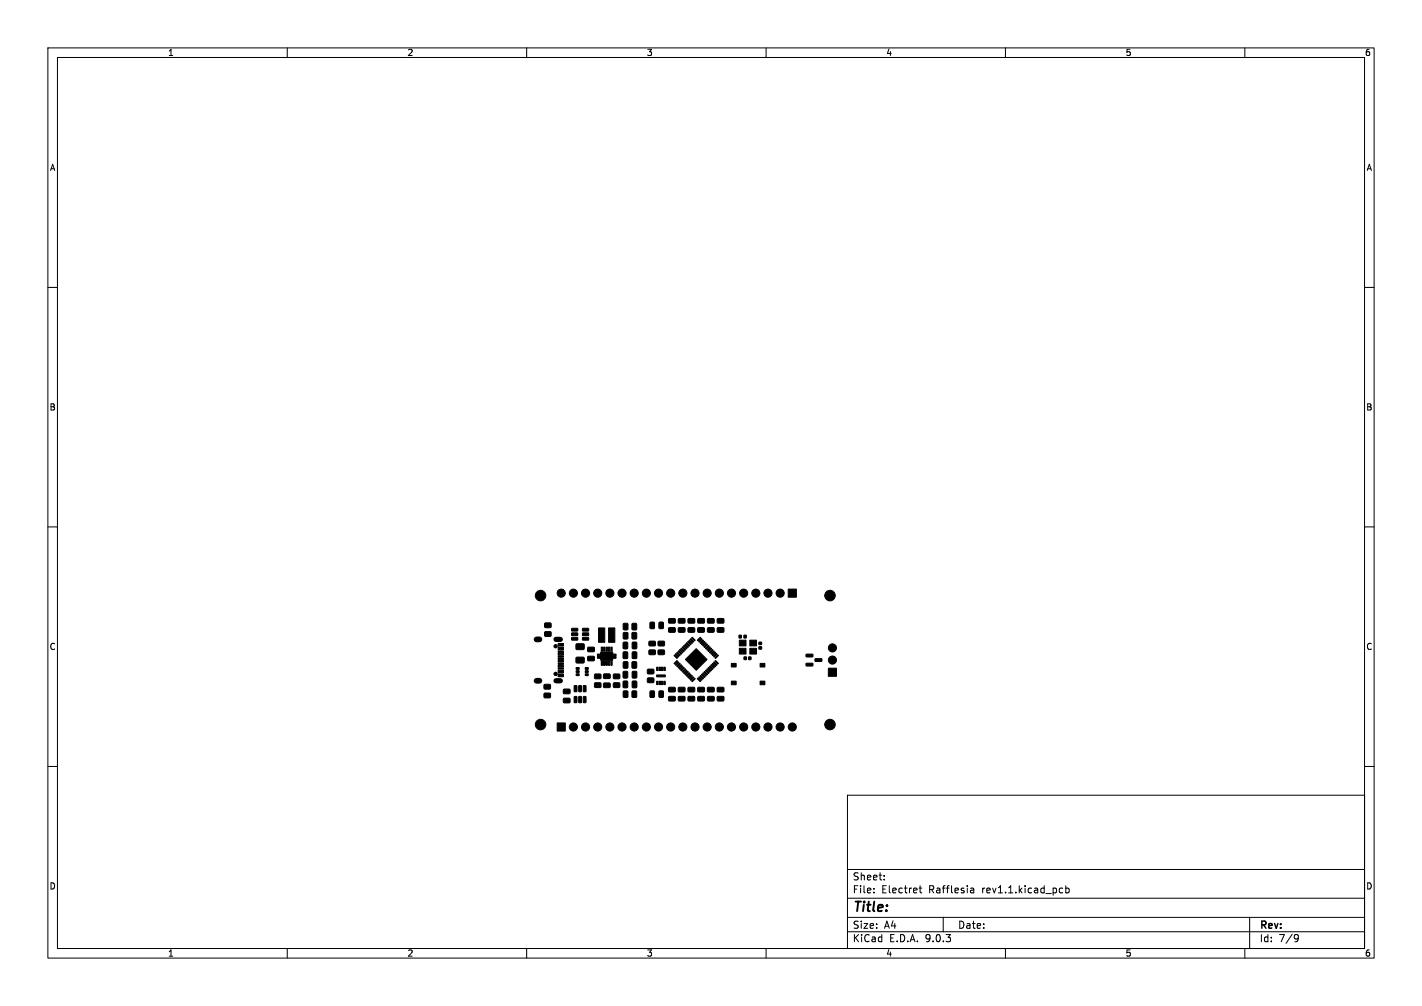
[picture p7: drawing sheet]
<svg xmlns="http://www.w3.org/2000/svg" width="297mm" height="210mm" viewBox="0 0 297 210" stroke-linecap="round" stroke-linejoin="round" font-family="sans-serif">
<defs><g id="words">
<text font-size="2.8" x="178" y="190.9">Title:</text>
<g font-size="2.1">
<text x="178" y="184">Sheet:</text>
<text x="178" y="186.7">File:</text>
<text x="184.1" y="186.7">Electret</text>
<text x="194" y="186.7">Rafflesia</text>
<text x="205.2" y="186.7">rev1.1.kicad_pcb</text>
<text x="178" y="196.9">KiCad</text>
<text x="178" y="194.1">Size:</text>
<text x="184.7" y="194.1">A4</text>
<text x="185.7" y="196.9">E.D.A.</text>
<text x="193.3" y="196.9">9.0.3</text>
<text x="200" y="194.1">Date:</text>
<text x="263" y="194.3">Rev:</text>
<text x="263" y="196.9">Id:</text>
<text x="267.1" y="196.9">7/9</text>
</g>
<g font-size="1.8">
<text x="35" y="11.9">1</text>
<text x="85" y="11.9">2</text>
<text x="135" y="11.9">3</text>
<text x="185" y="11.9">4</text>
<text x="235" y="11.9">5</text>
<text x="285" y="11.9">6</text>
<text x="10.3" y="35.9">A</text>
<text x="285.4" y="35.9">A</text>
<text x="10.3" y="85.9">B</text>
<text x="285.3" y="85.9">B</text>
<text x="10.3" y="135.9">C</text>
<text x="285.3" y="135.9">C</text>
<text x="10.3" y="185.9">D</text>
<text x="285.3" y="185.9">D</text>
<text x="35" y="199.9">1</text>
<text x="85" y="199.9">2</text>
<text x="135" y="199.9">3</text>
<text x="185" y="199.9">4</text>
<text x="235" y="199.9">5</text>
<text x="285" y="199.9">6</text>
</g>
</g></defs>
<g fill="none" stroke="#000" stroke-width=".21">
<path d="M10 10h277v190h-277zM12 12h273v186h-273zM60 10v2M110 10v2M160 10v2M210 10v2M260 10v2M10 60h2M285 60h2M10 110h2M285 110h2M10 160h2"/>
<path d="M177 166h108v32h-108zM285 160h2M60 198v2M110 198v2M160 198v2M177 194.5h108M177 191.5h108M177 187.5h108M177 181.5h108M182.5 186.3v.1M182.5 185.5v.1M184.7 183.6v.1"/>
<path d="M184.7 182.8v.1M192 185.4h.5M192.2 184.9v1.3l.3 .2M197 191.5v3M202.7 185.5h.6l.1 .9M202.7 186.3h.7M203.4 185.8l-.7 .1M210 198v2M221.5 185.4l.5 .1M222 186.3l-.5 .1M222.6 185.5l.4-.1 .3 .3-.1 .6h-.6M222.6 184.9v1.5"/>
<path d="M260 198v2M261 191.5v6.5M270.6 195.1l.5 .1a.99 .99 0 0 1-.4 1.4h-.2M271.2 195.7l-.3 .3h-.3"/>
</g>
<g fill="#000" stroke="#000" stroke-width=".21">
<path d="M113.8 131.9h1.2l.1 .2v.6l-.2 .2h-1l-.2-.3zM113.8 130.1l1.2-.1 .1 .3v.6l-.2 .1h-1l-.2-.2zM116.6 134.3h1.1v.6h-1.1zM116.6 135.1h1.1v.6h-1.1zM116.6 136.4h1.1v.3h-1.1zM116.6 137.4h1.1v.3h-1.1zM116.6 137.9h1.1v.3h-1.1zM116.6 138.9h1.1v.3h-1.1zM116.6 139.9h1.1v.6h-1.1zM116.6 139.4h1.1v.3h-1.1zM116.6 138.4h1.1v.3h-1.1zM116.6 136.9h1.1v.3h-1.1z"/>
<path d="M116.6 135.9h1.1v.3h-1.1zM119.4 131.2h1.2l.1 .5h-1.2zM119.4 132.1h1.2l.1 .5-1.2 .1zM119.4 133.1h1.2l.1 .5h-1.2zM120.4 139.4h.5l.1 .3h-.6zM121.7 133.1h1.2l.1 .5h-1.3zM121.7 132.1h1.2l.1 .5-1.3 .1zM121.7 131.2h1.2l.1 .5h-1.3zM120.4 134.4h1.5l.1 .2v.9l-.2 .1h-1.4l-.1-.2zM120.4 137.2h1.5l.1 .2v.9l-.2 .1h-1.4l-.1-.2zM122.3 139.4h.5l.1 .3h-.6zM122.8 135.1h1.2l.2 .2-.1 .6-.2 .2h-1l-.2-.3z"/>
<path d="M122.8 137h1.2l.2 .2-.1 .6-.2 .2h-1l-.2-.3zM125 131.1h1.3v3h-1.3zM125.6 135.1h.3v.8h-.3zM125.6 138h.3v.9h-.3zM126.1 135.1h.3v.8h-.3zM126.1 138h.3v.9h-.3zM126.6 138h.3v.9h-.3zM126.6 135.1h.3v.8h-.3zM127.1 138h.3v.9h-.3zM127.1 131.1h1.3v3h-1.3zM127.1 135.1h.3v.8h-.3zM127.6 138h.3v.9h-.3z"/>
<path d="M127.6 135.1h.3v.8h-.3zM124.8 136.6l.7-.1v-.4h2.4l.1 .4 .7 .1v.3h-.7v.1l.7 .1v.3h-.7l-.1 .5h-2.4v-.5h-.7v-.3l.7-.1v-.1h-.7zM130.2 130.2l.7-.1 .3 .2v1l-.2 .2h-.6l-.2-.1zM130.2 132.1l.7-.1 .3 .2v1l-.2 .2h-.6l-.2-.1zM130.2 134.1l.7-.1 .2 .2v1l-.1 .3h-.6l-.3-.2zM130.2 136.1h.7l.2 .1v1.1l-.1 .2h-.6l-.3-.2zM130.2 138.2l.7-.1 .3 .2v1l-.2 .2h-.6l-.2-.1zM132 130.2l.7-.1 .3 .2v1l-.2 .2h-.6l-.2-.1zM132 132.1l.7-.1 .3 .2v1l-.2 .2h-.6l-.2-.1zM132 138.2l.7-.1 .3 .2v1l-.2 .2h-.6l-.2-.1zM132.1 134.1l.7-.1 .2 .2v1l-.1 .3h-.6l-.3-.2zM132.1 136.1h.7l.2 .1v1.1l-.1 .2h-.6l-.3-.2z"/>
<path d="M135.6 133.9l1.2-.1 .1 .3v.6l-.2 .2-1-.1-.2-.2zM135.6 135.7h1.2l.1 .2v.6l-.2 .2h-1l-.2-.3zM135.8 129.9h.7l.2 .1v1l-.1 .2-.6 .1-.2-.2zM137.1 139.3h.3v.7h-.3zM137.5 135.7h1.2l.1 .2v.6l-.2 .2h-1l-.2-.3zM137.5 133.9l1.2-.1 .1 .3v.6l-.2 .2-1-.1-.2-.2zM137.6 139.3h.3v.7h-.3zM138.1 139.3h.3v.7h-.3zM137.7 129.9h.6l.3 .1v1l-.2 .2-.5 .1-.3-.2zM138.6 139.3h.3v.7h-.3zM139.7 129.2l1.2-.1 .2 .3-.1 .6-.2 .1h-1l-.2-.2zM139.7 131.1l1.2-.1 .2 .3-.1 .6-.2 .1h-1l-.2-.2z"/>
<path d="M141.3 137.9l.2 .2-.6 .5-.1-.1zM141.6 138.2l.2 .1-.6 .6-.1-.2zM140.9 136.7l.6 .6-.1 .1-.6-.5zM141.9 138.5l.2 .1-.7 .6v-.2zM141.2 136.4l.6 .6-.1 .1-.6-.5zM142.2 138.8l.1 .1-.6 .6-.1-.2zM141.7 131.1l1.2-.1 .2 .3v.6l-.3 .1h-1l-.2-.2zM141.7 129.2l1.2-.1 .2 .3v.6l-.3 .1h-1l-.2-.2zM141.4 136.2h.1l.6 .6-.2 .1zM142.5 139l.1 .2-.6 .5-.1-.1zM141.6 136l.2-.1 .5 .6-.1 .1zM141.9 135.7l.2-.1 .5 .6-.1 .1z"/>
<path d="M142.3 135.3l.6 .6-.1 .1-.6-.5zM142.6 135l.6 .6-.1 .1-.6-.5zM142.9 134.8l.6 .5-.1 .1-.6-.5zM143.1 134.5l.7 .5-.1 .2-.6-.6zM143.7 131.1l1.3-.1 .1 .3v.6l-.2 .1h-1.1l-.1-.2zM143.7 129.2l1.3-.1 .1 .3v.6l-.2 .1h-1.1l-.1-.2zM143.4 134.2l.6 .5v.2l-.7-.6zM143.7 133.9l.6 .6-.1 .1-.6-.6zM144 133.6l.6 .6-.1 .1-.6-.5zM144.3 133.3l.6 .6-.1 .1-.6-.5zM144.5 133.1l.7 .5-.1 .1-.6-.5zM145.7 133.6l.5-.5h.2l-.6 .6z"/>
<path d="M145.8 131.1l1.2-.1 .2 .3-.1 .6-.2 .1h-1l-.2-.2zM145.8 129.2l1.2-.1 .2 .3-.1 .6-.2 .1h-1l-.2-.2zM145.9 133.9l.6-.6 .1 .1-.5 .6zM146.2 134.2l.6-.6 .1 .1-.5 .6zM146.5 134.5l.6-.6 .1 .1-.5 .6zM146.8 134.7l.5-.5 .2 .1-.6 .6zM147.1 135l.5-.5h.2l-.6 .7zM147.4 135.3l.5-.5h.1l-.5 .6zM143.2 137.7l2.2-2.3 2.3 2.3-2.3 2.2zM147.6 135.6l.6-.6 .1 .1-.5 .6zM147.8 131.1l1.2-.1 .2 .3v.6l-.3 .1h-1l-.2-.2zM147.8 129.2l1.2-.1 .2 .3v.6l-.3 .1h-1l-.2-.2z"/>
<path d="M147.9 135.9l.6-.6 .1 .1-.5 .6zM148.2 136.1l.6-.5 .1 .1-.6 .6zM148.5 136.4l.5-.5 .2 .1-.6 .6zM148.2 139.1l.1-.1 .6 .7h-.1zM148.8 136.7l.5-.5h.2l-.6 .7zM148.5 138.8h.1l.6 .6-.2 .1zM149.1 137l.5-.6 .1 .1-.5 .6zM148.8 138.6l.1-.1 .6 .6-.2 .1zM149.3 137.3l.6-.6 .1 .1-.5 .6zM149.1 138.3l.1-.1 .5 .6-.1 .1zM149.3 138l.2-.1 .5 .6-.1 .1zM149.8 131.1l1.3-.1 .1 .3v.6l-.2 .1h-1.1l-.1-.2z"/>
<path d="M149.8 129.2l1.3-.1 .1 .3v.6l-.2 .1h-1.1l-.1-.2zM152.8 138.5h1v.7h-1zM154.4 135.3h1.4v1.2h-1.4zM154.4 133.6h1.4v1.2h-1.4zM154.4 132.6h.4v.6h-.4zM155.4 132.6h.5v.6h-.5zM155.4 137.1h.5v.6h-.5zM156.6 135.3h1.4v1.2h-1.4zM156.6 133.6h1.4v1.2h-1.4zM156.4 137.1h.4v.6h-.4zM158.8 138.5h1v.7h-1zM158.5 134.1h.6v.4h-.6z"/>
<path d="M158.5 135h.6v.5h-.6zM164.6 123h1.7v1.7h-1.7zM168.4 136.6h1.3l.1 .5h-1.4zM168.4 138.5h1.3l.1 .5h-1.4zM170.2 137.5h1.4l.1 .5-1.4 .1zM173 139.5h1.7v1.7h-1.7zM113.7 144.7h1.1l.2 .2v.6l-.3 .2h-.9l-.2-.3zM113.7 142.9h1.1l.2 .2v.6l-.3 .2h-.9l-.2-.3zM116.4 150.9h1.7v1.7h-1.7zM116.6 140.7h1.1v.6h-1.1zM117.7 143.9h1.2l.2 .2v.6l-.3 .1h-1l-.2-.2zM117.7 145.8h1.2l.2 .2v.6l-.3 .1h-1l-.2-.2z"/>
<path d="M120 145.4l.5 .1-.1 1.2-.5-.1zM120 143.1l.5 .1-.1 1.2-.5-.1zM120.4 140h.5l.1 .3-.6 .1zM120.4 140.7h.5l.1 .3h-.6zM120.9 145.4l.5 .1v1.2l-.5-.1zM120.9 143.1l.5 .1v1.2l-.5-.1zM121.9 145.4l.5 .1-.1 1.2-.5-.1zM121.9 143.1l.5 .1-.1 1.2-.5-.1zM122.3 140.7h.5l.1 .3h-.6zM122.3 140h.5l.1 .3-.6 .1zM124.2 140.8l1.2-.1 .1 .2v.7l-.2 .1h-1l-.2-.2zM124.2 142.6l1.2-.1 .1 .3v.6l-.2 .1h-1l-.2-.2z"/>
<path d="M126.1 142.6h1.2l.2 .2v.6l-.3 .2-1-.1-.2-.2zM126.1 140.7h1.2l.2 .2v.6l-.3 .2-1-.1-.2-.2zM128.2 140.8l1.1-.1 .2 .2v.7l-.3 .1h-1l-.1-.2zM128.2 142.6l1.1-.1 .2 .3v.6l-.3 .1h-1l-.1-.2zM130.2 140.2l.7-.1 .2 .2v1l-.1 .2-.6 .1-.3-.2zM130.2 142.2h.7l.2 .1v1.1l-.1 .2h-.6l-.3-.2zM130.2 144.3l.7-.1 .3 .2v1l-.2 .2h-.6l-.2-.1zM132.1 140.2l.7-.1 .2 .2v1l-.1 .2-.6 .1-.3-.2zM132.1 142.2h.7l.2 .1v1.1l-.1 .2h-.6l-.3-.2zM132 144.3l.7-.1 .3 .2v1l-.2 .2h-.6l-.2-.1zM135.3 141.6l1.1-.1 .2 .2v.7l-.3 .1h-1l-.1-.2zM135.3 139.7h1.1l.2 .2v.6l-.3 .2h-1l-.1-.3z"/>
<path d="M135.8 144.3l.7-.1 .2 .2v1l-.1 .2h-.6l-.2-.1zM137.1 140.9h1.8v.4h-1.8zM137.1 142.2h.3v.7h-.3zM137.6 142.2h.3v.7h-.3zM138.1 142.2h.3v.7h-.3zM137.7 144.3l.6-.1 .3 .2v1l-.2 .2h-.5l-.3-.1zM138.6 142.2h.3v.7h-.3zM139.7 143.5h1.2l.2 .2-.1 .6-.2 .2-1-.1-.2-.2zM139.7 145.4h1.2l.2 .2-.1 .6-.2 .2-1-.1-.2-.2zM142.2 139.9l.6-.6 .1 .1-.5 .6zM142.5 140.2l.5-.6 .2 .1-.6 .6zM141.7 143.5h1.2l.2 .2v.6l-.3 .2-1-.1-.2-.2z"/>
<path d="M141.7 145.4h1.2l.2 .2v.6l-.3 .2-1-.1-.2-.2zM142.8 140.4l.5-.5 .2 .1-.6 .6zM143.6 140.2l.2 .1-.7 .6v-.2zM143.3 141l.6-.5h.1l-.5 .7zM143.6 141.3l.6-.6 .1 .1-.5 .6zM143.7 145.4h1.3l.1 .2v.6l-.2 .2-1.1-.1-.1-.2zM143.7 143.5h1.3l.1 .2v.6l-.2 .2-1.1-.1-.1-.2zM143.9 141.6l.6-.6 .1 .1-.5 .6zM144.2 141.9l.5-.6 .2 .1-.6 .6zM144.5 142.1l.5-.5 .2 .1-.6 .6zM145.7 141.6l.7 .5-.1 .2-.6-.6zM146 141.3l.6 .6v.1l-.7-.5z"/>
<path d="M146.2 141.1l.2-.1 .5 .6-.1 .1zM145.8 143.5h1.2l.2 .2-.1 .6-.2 .2-1-.1-.2-.2zM145.8 145.4h1.2l.2 .2-.1 .6-.2 .2-1-.1-.2-.2zM146.6 140.7l.6 .6-.1 .1-.6-.5zM146.9 140.5l.6 .5-.1 .2-.6-.6zM147.1 140.2h.1l.6 .6-.2 .1zM147.4 140l.1-.1 .5 .6-.1 .1zM147.8 145.4h1.2l.2 .2v.6l-.3 .2-1-.1-.2-.2zM147.8 143.5h1.2l.2 .2v.6l-.3 .2-1-.1-.2-.2zM147.6 139.7l.2-.1 .5 .6-.1 .1zM147.9 139.4l.2-.1 .5 .6-.1 .1zM149.8 145.4h1.3l.1 .2v.6l-.2 .2-1.1-.1-.1-.2z"/>
<path d="M149.8 143.5h1.3l.1 .2v.6l-.2 .2-1.1-.1-.1-.2zM152.8 142.2h1v.7h-1zM158.8 142.2h1v.7h-1z"/>
<circle cx="112.9" cy="124.3" r="1.1"/>
<circle cx="116" cy="134.9" r=".35"/>
<circle cx="117.2" cy="123.8" r=".85"/>
<circle cx="119.8" cy="123.8" r=".85"/>
<circle cx="122.3" cy="123.8" r=".85"/>
<circle cx="124.8" cy="123.8" r=".85"/>
<circle cx="127.4" cy="123.8" r=".85"/>
<circle cx="129.9" cy="123.8" r=".85"/>
<circle cx="132.5" cy="123.8" r=".85"/>
<circle cx="135" cy="123.8" r=".85"/>
<circle cx="137.5" cy="123.8" r=".85"/>
<circle cx="140.1" cy="123.8" r=".85"/>
<circle cx="142.6" cy="123.8" r=".85"/>
<circle cx="145.2" cy="123.8" r=".85"/>
<circle cx="147.7" cy="123.8" r=".85"/>
<circle cx="150.2" cy="123.8" r=".85"/>
<circle cx="152.8" cy="123.8" r=".85"/>
<circle cx="155.3" cy="123.8" r=".85"/>
<circle cx="157.9" cy="123.8" r=".85"/>
<circle cx="160.4" cy="123.8" r=".85"/>
<circle cx="162.9" cy="123.8" r=".85"/>
<circle cx="173.4" cy="124.3" r="1.1"/>
<circle cx="173.9" cy="137.8" r=".85"/>
<circle cx="173.9" cy="135.3" r=".85"/>
<circle cx="112.9" cy="151.3" r="1.1"/>
<circle cx="116" cy="140.7" r=".35"/>
<circle cx="119.8" cy="151.8" r=".85"/>
<circle cx="122.3" cy="151.8" r=".85"/>
<circle cx="124.8" cy="151.8" r=".85"/>
<circle cx="127.4" cy="151.8" r=".85"/>
<circle cx="129.9" cy="151.8" r=".85"/>
<circle cx="132.5" cy="151.8" r=".85"/>
<circle cx="135" cy="151.8" r=".85"/>
<circle cx="137.5" cy="151.8" r=".85"/>
<circle cx="140.1" cy="151.8" r=".85"/>
<circle cx="142.6" cy="151.8" r=".85"/>
<circle cx="145.2" cy="151.8" r=".85"/>
<circle cx="147.7" cy="151.8" r=".85"/>
<circle cx="150.2" cy="151.8" r=".85"/>
<circle cx="152.8" cy="151.8" r=".85"/>
<circle cx="155.3" cy="151.8" r=".85"/>
<circle cx="157.9" cy="151.8" r=".85"/>
<circle cx="160.4" cy="151.8" r=".85"/>
<circle cx="162.9" cy="151.8" r=".85"/>
<circle cx="165.5" cy="151.8" r=".85"/>
<circle cx="173.4" cy="151.3" r="1.1"/>
</g>
<path d="M116.1 133.5h.9M116.1 142.1h.9" fill="none" stroke="#000" stroke-width="1.1"/>
<path d="M112.1 133.5h.6M112.1 142.1h.6" fill="none" stroke="#000" stroke-width="1.2"/>
<path d="M125.6 138.1h1.2v.7l-1.2 .1z" fill="#000"/>
<use href="#words"/>
</svg>
